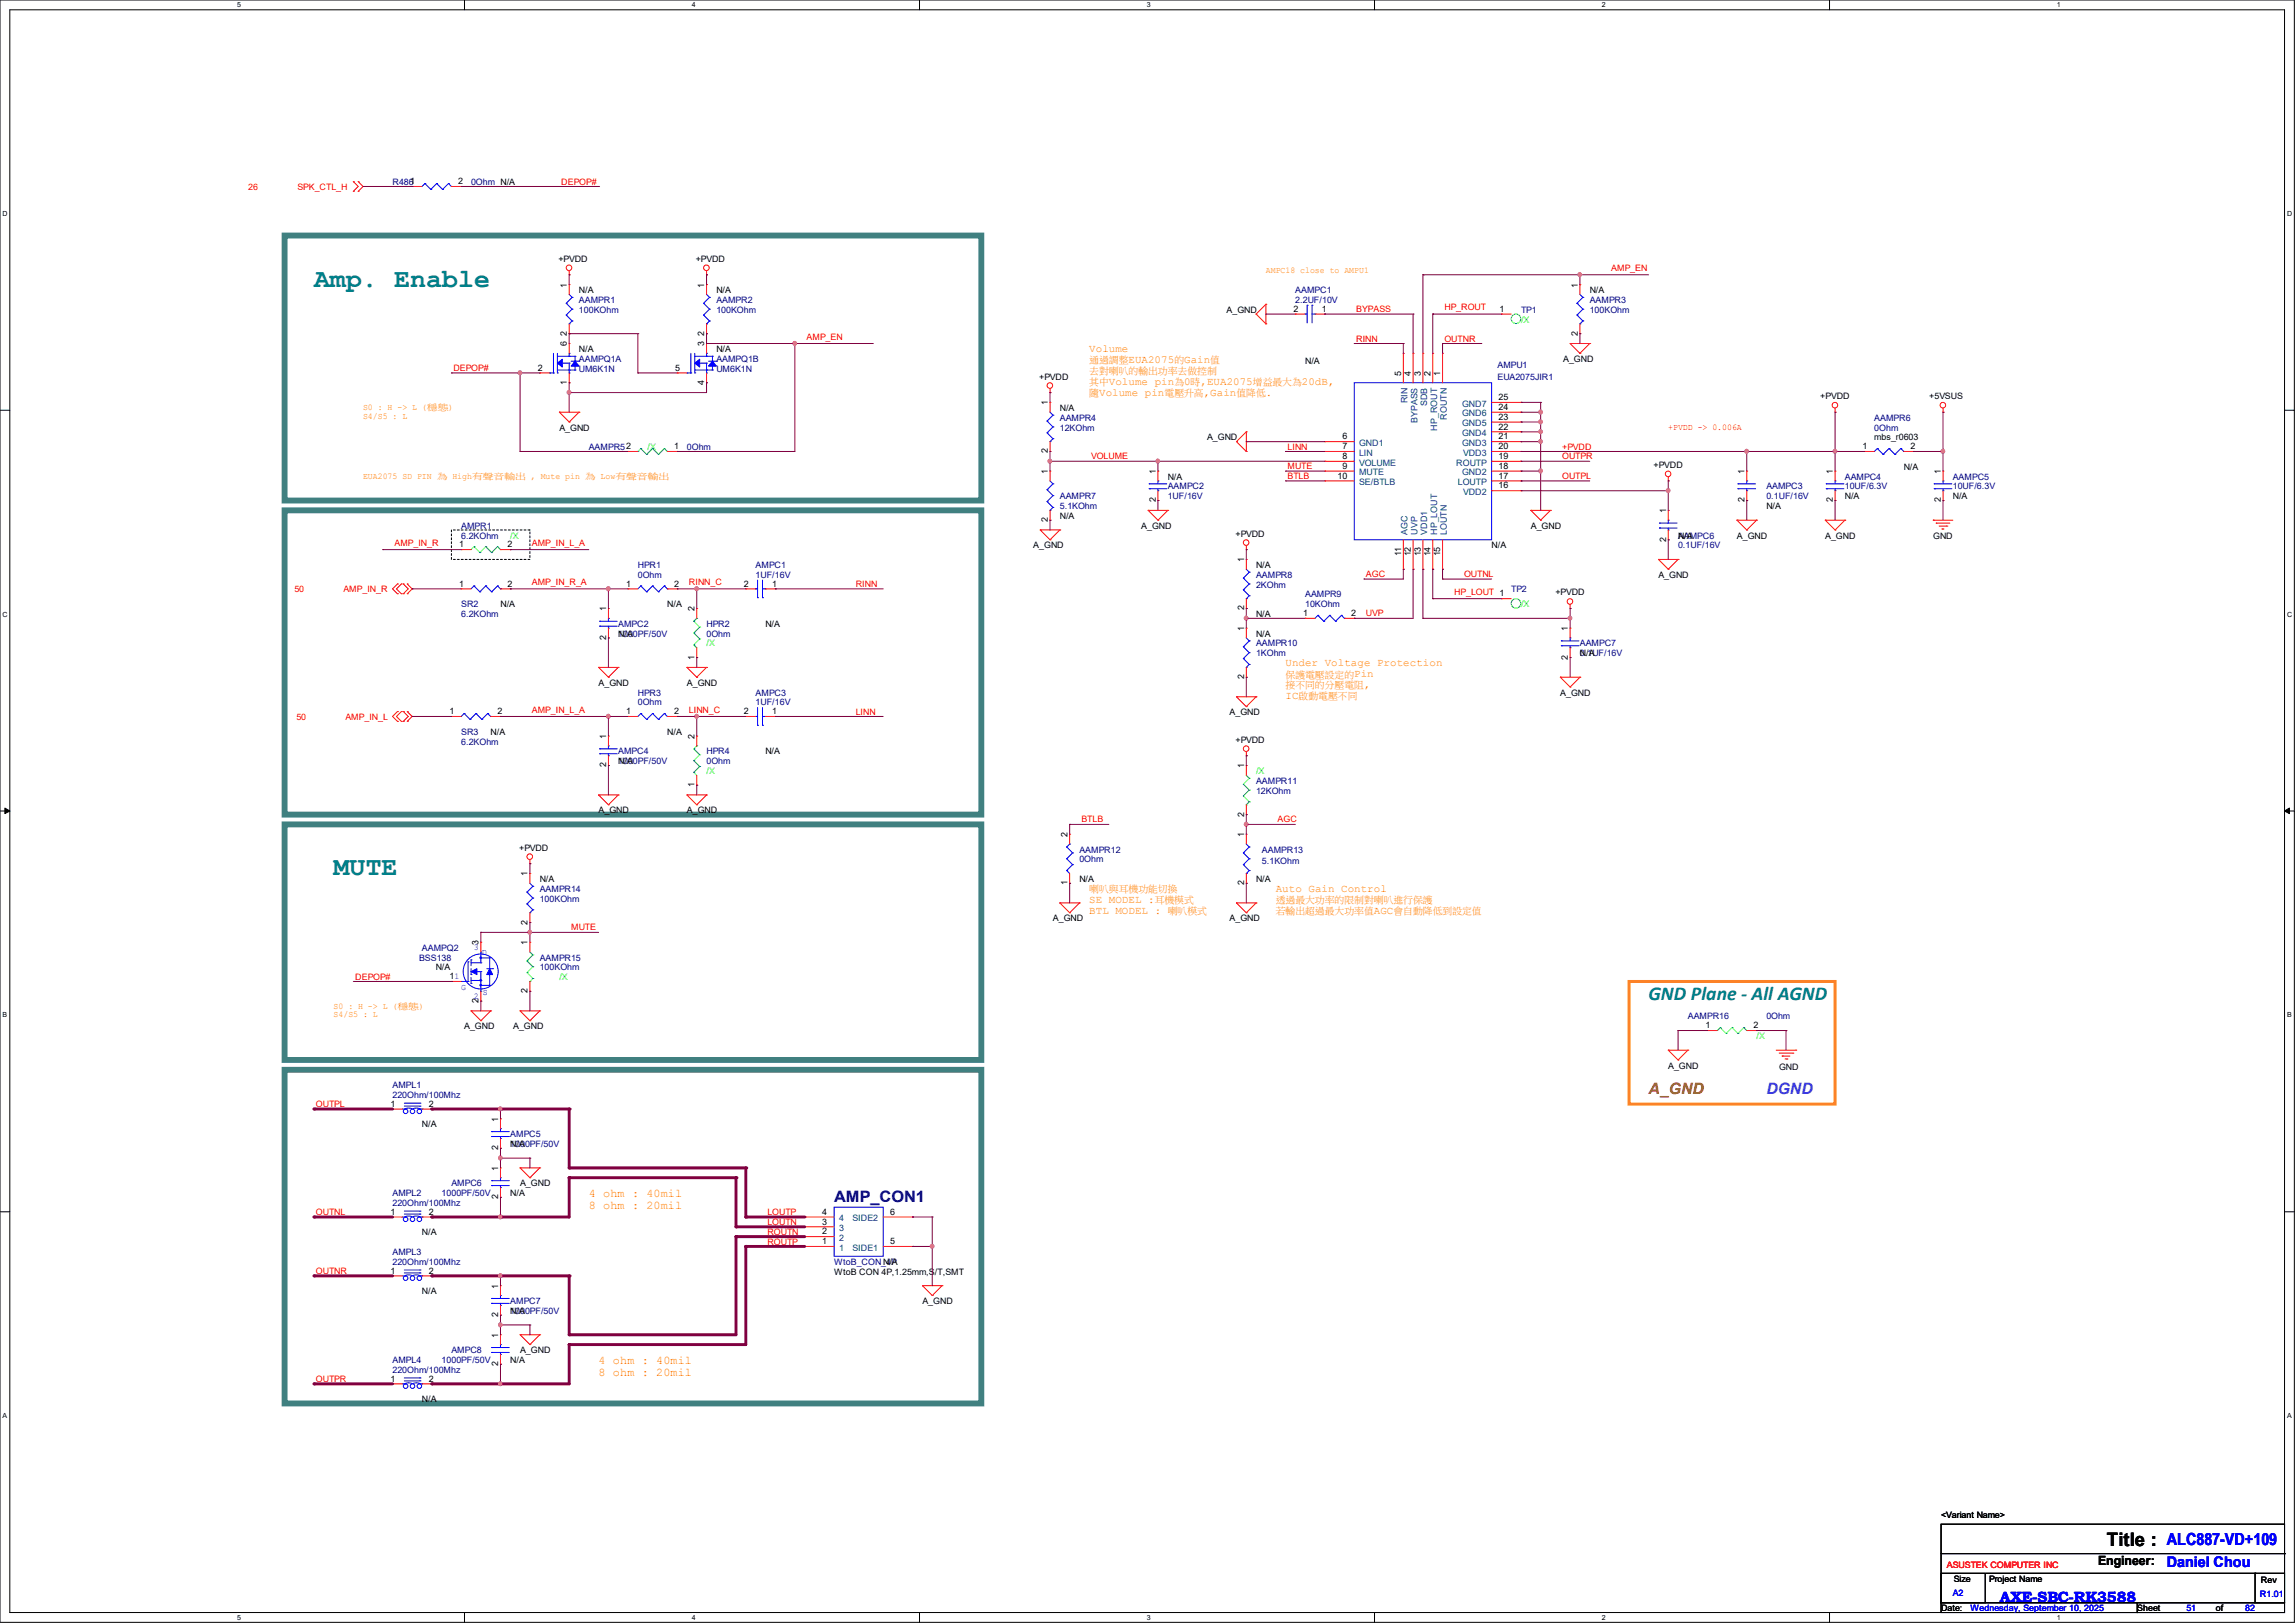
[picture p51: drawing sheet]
<svg xmlns="http://www.w3.org/2000/svg" width="297mm" height="210mm" viewBox="0 0 297 210" stroke-linecap="round" stroke-linejoin="round" font-family="sans-serif">
<defs><g id="words">
<g font-size="3.4" fill="#008080">
<text x="40.6" y="37.1">Amp. Enable</text>
<text x="43.2" y="113.3">MUTE</text>
</g>
<text font-size="2.5" fill="#008080" x="213.4" y="129.4">GND Plane - All AGND</text>
<text font-size="2.4" x="272.7" y="200.1">Title : ALC887-VD+109</text>
<text font-size="2" fill="#804000" x="213.4" y="141.6">A_GND</text>
<text font-size="2" fill="#0080ff" x="228.6" y="141.6">DGND</text>
<text font-size="2" fill="#000080" x="108" y="155.6">AMP_CON1</text>
<g font-size="1.9" fill="#00f">
<text x="280.4" y="202.8">Daniel Chou</text>
<text x="258.8" y="207.3">AXE-SBC-RK3588</text>
</g>
<text font-size="1.7" x="271.5" y="202.6">Engineer:</text>
<g font-size="1.5" fill="#ff8000">
<text x="76.2" y="154.9">4 ohm : 40mil</text>
<text x="76.2" y="156.4">8 ohm : 20mil</text>
<text x="77.5" y="176.5">4 ohm : 40mil</text>
<text x="77.5" y="178">8 ohm : 20mil</text>
</g>
<g font-size="1.4" fill="#ff8000">
<text x="141" y="45.6">Volume</text>
<text x="153.2" y="49.8">0</text>
<text x="166.4" y="86.2">Under Voltage Protection</text>
<text x="166.4" y="90.4">IC啟動電壓不同</text>
<text x="141" y="116.8">SE MODEL :耳機模式</text>
<text x="141" y="118.2">BTL MODEL : 喇叭模式</text>
<text x="165.1" y="115.4">Auto Gain Control</text>
</g>
<g font-size="1.3" fill="#ff8000">
<text x="141" y="47">通過調整EUA2075的Gain值</text>
<text x="141" y="48.4">去對喇叭的輸出功率去做控制</text>
<text x="141" y="49.8">其中Volume pin為 時,EUA2075增益最大為20dB,</text>
<text x="141" y="51.2">隨Volume pin電壓升高,Gain值降低.</text>
<text x="166.4" y="87.7">保護電壓設定的Pin</text>
<text x="166.4" y="89.1">接不同的分壓電阻,</text>
<text x="141" y="115.5">喇叭與耳機功能切換</text>
<text x="165.1" y="116.9">透過最大功率的限制對喇叭進行保護</text>
<text x="165.1" y="118.3">若輸出超過最大功率值AGC會自動降低到設定值</text>
</g>
<g font-size="1.1" fill="#000080">
<text x="50.8" y="24">R4861</text>
<text x="61" y="24">0Ohm N/A</text>
<text x="74.9" y="39.2">AAMPR1</text>
<text x="74.9" y="40.5">100KOhm</text>
<text x="92.7" y="39.2">AAMPR2</text>
<text x="92.7" y="40.5">100KOhm</text>
<text x="167.6" y="37.9">AAMPC1</text>
<text x="167.6" y="39.2">2.2UF/10V</text>
<text x="196.8" y="40.5">TP1</text>
<text x="205.7" y="39.2">AAMPR3</text>
<text x="205.7" y="40.5">100KOhm</text>
<text x="74.9" y="46.8">AAMPQ1A</text>
<text x="92.7" y="46.8">AAMPQ1B</text>
<text x="193.8" y="47.6">AMPU1</text>
<text x="74.9" y="48.1">UM6K1N</text>
<text x="92.7" y="48.1">UM6K1N</text>
<text x="193.8" y="49.1">EUA2075JIR1</text>
<text x="76.2" y="58.3">AAMPR52</text>
<text x="88.9" y="58.3">0Ohm</text>
<text x="137.2" y="54.4">AAMPR4</text>
<text x="137.2" y="55.7">12KOhm</text>
<text x="242.6" y="54.4">AAMPR6</text>
<text x="242.6" y="55.7">0Ohm</text>
<text x="137.2" y="64.6">AAMPR7</text>
<text x="137.2" y="65.9">5.1KOhm</text>
<text x="151.1" y="63.3">AAMPC2</text>
<text x="151.1" y="64.6">1UF/16V</text>
<text x="228.6" y="63.3">AAMPC3</text>
<text x="228.6" y="64.6">0.1UF/16V</text>
<text x="238.8" y="62.1">AAMPC4</text>
<text x="238.8" y="63.3">10UF/6.3V</text>
<text x="252.7" y="62.1">AAMPC5</text>
<text x="252.7" y="63.3">10UF/6.3V</text>
<text x="59.7" y="68.4">AMPR1</text>
<text x="59.7" y="69.7">6.2KOhm</text>
<text x="217.2" y="69.7">AAMPC6</text>
<text x="217.2" y="71">0.1UF/16V</text>
<text x="82.5" y="73.5">HPR1</text>
<text x="82.5" y="74.8">0Ohm</text>
<text x="97.8" y="73.5">AMPC1</text>
<text x="97.8" y="74.8">1UF/16V</text>
<text x="162.6" y="74.8">AAMPR8</text>
<text x="162.6" y="76">2KOhm</text>
<text x="168.9" y="77.3">AAMPR9</text>
<text x="195.6" y="76.7">TP2</text>
<text x="59.7" y="78.6">SR2</text>
<text x="59.7" y="79.8">6.2KOhm</text>
<text x="80" y="81.1">AMPC2</text>
<text x="80" y="82.4">1000PF/50V</text>
<text x="91.4" y="81.1">HPR2</text>
<text x="91.4" y="82.4">0Ohm</text>
<text x="162.6" y="83.7">AAMPR10</text>
<text x="168.9" y="78.6">10KOhm</text>
<text x="204.5" y="83.7">AAMPC7</text>
<text x="162.6" y="84.9">1KOhm</text>
<text x="204.5" y="84.9">0.1UF/16V</text>
<text x="59.7" y="95.1">SR3</text>
<text x="82.5" y="90">HPR3</text>
<text x="82.5" y="91.3">0Ohm</text>
<text x="97.8" y="90">AMPC3</text>
<text x="97.8" y="91.3">1UF/16V</text>
<text x="59.7" y="96.4">6.2KOhm</text>
<text x="80" y="97.6">AMPC4</text>
<text x="80" y="98.9">1000PF/50V</text>
<text x="91.4" y="97.6">HPR4</text>
<text x="91.4" y="98.9">0Ohm</text>
<text x="162.6" y="101.4">AAMPR11</text>
<text x="162.6" y="102.7">12KOhm</text>
<text x="139.7" y="110.3">AAMPR12</text>
<text x="139.7" y="111.6">0Ohm</text>
<text x="163.3" y="110.3">AAMPR13</text>
<text x="163.3" y="111.8">5.1KOhm</text>
<text x="69.8" y="115.4">AAMPR14</text>
<text x="69.8" y="116.7">100KOhm</text>
<text x="54.2" y="124.3">BSS138</text>
<text x="54.6" y="123">AAMPQ2</text>
<text x="69.8" y="124.3">AAMPR15</text>
<text x="69.8" y="125.6">100KOhm</text>
<text x="218.4" y="131.9">AAMPR16</text>
<text x="228.6" y="131.9">0Ohm</text>
<text x="50.8" y="140.8">AMPL1</text>
<text x="50.8" y="142.1">220Ohm/100Mhz</text>
<text x="66" y="147.2">AMPC5</text>
<text x="66" y="148.4">1000PF/50V</text>
<text x="50.8" y="154.8">AMPL2</text>
<text x="57.1" y="154.8">1000PF/50V</text>
<text x="58.4" y="153.5">AMPC6</text>
<text x="50.8" y="156">220Ohm/100Mhz</text>
<text x="50.8" y="162.4">AMPL3</text>
<text x="50.8" y="163.7">220Ohm/100Mhz</text>
<text x="107.9" y="163.7">WtoB_CON_4P</text>
<text x="66" y="168.7">AMPC7</text>
<text x="66" y="170">1000PF/50V</text>
<text x="50.8" y="176.4">AMPL4</text>
<text x="50.8" y="177.6">220Ohm/100Mhz</text>
<text x="57.1" y="176.4">1000PF/50V</text>
<text x="58.4" y="175.1">AMPC8</text>
</g>
<g font-size="1.1">
<text x="59.3" y="23.8">2</text>
<text x="72.3" y="33.9">+PVDD</text>
<text x="90" y="33.9">+PVDD</text>
<text x="73.4" y="37.2" transform="rotate(-90 73.4 37.2)">1</text>
<text x="74.9" y="37.9">N/A</text>
<text x="91.1" y="37.2" transform="rotate(-90 91.1 37.2)">1</text>
<text x="92.7" y="37.9">N/A</text>
<text x="158.7" y="40.5">A_GND</text>
<text x="167.4" y="40.3">2</text>
<text x="171.1" y="40.3">1</text>
<text x="194.1" y="40.3">1</text>
<text x="204.2" y="37.2" transform="rotate(-90 204.2 37.2)">1</text>
<text x="205.7" y="37.9">N/A</text>
<text x="69.6" y="48">2</text>
<text x="73.4" y="44.8" transform="rotate(-90 73.4 44.8)">6</text>
<text x="73.4" y="43.4" transform="rotate(-90 73.4 43.4)">2</text>
<text x="74.9" y="45.6">N/A</text>
<text x="87.4" y="48">5</text>
<text x="91.1" y="44.8" transform="rotate(-90 91.1 44.8)">3</text>
<text x="91.1" y="43.4" transform="rotate(-90 91.1 43.4)">2</text>
<text x="92.7" y="45.6">N/A</text>
<text x="168.9" y="47.1">N/A</text>
<text x="202.3" y="46.8">A_GND</text>
<text x="204.2" y="43.4" transform="rotate(-90 204.2 43.4)">2</text>
<text x="73.4" y="49.8" transform="rotate(-90 73.4 49.8)">1</text>
<text x="91.1" y="49.8" transform="rotate(-90 91.1 49.8)">4</text>
<text x="134.5" y="49.1">+PVDD</text>
<text x="135.6" y="52.4" transform="rotate(-90 135.6 52.4)">1</text>
<text x="137.2" y="53.2">N/A</text>
<text x="181.3" y="48.6" transform="rotate(-90 181.3 48.6)">5</text>
<text x="182.6" y="48.6" transform="rotate(-90 182.6 48.6)">4</text>
<text x="183.9" y="48.6" transform="rotate(-90 183.9 48.6)">3</text>
<text x="185.1" y="48.6" transform="rotate(-90 185.1 48.6)">2</text>
<text x="186.4" y="48.6" transform="rotate(-90 186.4 48.6)">1</text>
<text x="193.9" y="53">24</text>
<text x="193.9" y="51.8">25</text>
<text x="235.6" y="51.6">+PVDD</text>
<text x="249.7" y="51.6">+5VSUS</text>
<text x="72.4" y="55.7">A_GND</text>
<text x="87.2" y="58.1">1</text>
<text x="135.6" y="58.7" transform="rotate(-90 135.6 58.7)">2</text>
<text x="156.2" y="57">A_GND</text>
<text x="173.7" y="56.9">6</text>
<text x="173.7" y="58.1">7</text>
<text x="173.7" y="59.4">8</text>
<text x="193.9" y="58.1">20</text>
<text x="193.9" y="59.4">19</text>
<text x="193.9" y="56.9">21</text>
<text x="193.9" y="55.6">22</text>
<text x="193.9" y="54.3">23</text>
<text x="241" y="58.1">1</text>
<text x="242.6" y="57">mbs_r0603</text>
<text x="247.3" y="58.1">2</text>
<text x="135.6" y="61.3" transform="rotate(-90 135.6 61.3)">1</text>
<text x="149.6" y="65" transform="rotate(-90 149.6 65)">2</text>
<text x="149.6" y="61.3" transform="rotate(-90 149.6 61.3)">1</text>
<text x="151.1" y="62.1">N/A</text>
<text x="173.1" y="61.9">10</text>
<text x="173.7" y="60.7">9</text>
<text x="193.9" y="60.7">18</text>
<text x="193.9" y="61.9">17</text>
<text x="193.9" y="63.2">16</text>
<text x="214" y="60.5">+PVDD</text>
<text x="225.8" y="65" transform="rotate(-90 225.8 65)">2</text>
<text x="225.8" y="61.3" transform="rotate(-90 225.8 61.3)">1</text>
<text x="228.6" y="65.9">N/A</text>
<text x="237.2" y="65" transform="rotate(-90 237.2 65)">2</text>
<text x="237.2" y="61.3" transform="rotate(-90 237.2 61.3)">1</text>
<text x="238.8" y="64.6">N/A</text>
<text x="246.4" y="60.8">N/A</text>
<text x="251.2" y="65" transform="rotate(-90 251.2 65)">2</text>
<text x="251.2" y="61.3" transform="rotate(-90 251.2 61.3)">1</text>
<text x="252.7" y="64.6">N/A</text>
<text x="59.4" y="70.8">1</text>
<text x="65.7" y="70.8">2</text>
<text x="133.7" y="71">A_GND</text>
<text x="135.6" y="67.6" transform="rotate(-90 135.6 67.6)">2</text>
<text x="137.2" y="67.1">N/A</text>
<text x="147.7" y="68.4">A_GND</text>
<text x="159.9" y="69.4">+PVDD</text>
<text x="193" y="71">N/A</text>
<text x="198.1" y="68.4">A_GND</text>
<text x="215.6" y="70.1" transform="rotate(-90 215.6 70.1)">2</text>
<text x="215.6" y="66.4" transform="rotate(-90 215.6 66.4)">1</text>
<text x="217.2" y="69.7">N/A</text>
<text x="224.8" y="69.7">A_GND</text>
<text x="236.2" y="69.7">A_GND</text>
<text x="250.2" y="69.7">GND</text>
<text x="59.4" y="75.9">1</text>
<text x="65.7" y="75.9">2</text>
<text x="81" y="75.9">1</text>
<text x="87.2" y="75.9">2</text>
<text x="96.3" y="75.9">2</text>
<text x="99.9" y="75.9">1</text>
<text x="161" y="72.8" transform="rotate(-90 161 72.8)">1</text>
<text x="162.6" y="73.5">N/A</text>
<text x="181.3" y="72" transform="rotate(-90 181.3 72)">11</text>
<text x="182.6" y="72" transform="rotate(-90 182.6 72)">12</text>
<text x="183.9" y="72" transform="rotate(-90 183.9 72)">13</text>
<text x="185.1" y="72" transform="rotate(-90 185.1 72)">14</text>
<text x="186.4" y="72" transform="rotate(-90 186.4 72)">15</text>
<text x="201.3" y="77">+PVDD</text>
<text x="214.6" y="74.8">A_GND</text>
<text x="64.8" y="78.6">N/A</text>
<text x="78.4" y="82.8" transform="rotate(-90 78.4 82.8)">2</text>
<text x="78.4" y="79.1" transform="rotate(-90 78.4 79.1)">1</text>
<text x="80" y="82.4">N/A</text>
<text x="86.4" y="78.6">N/A</text>
<text x="89.9" y="79.1" transform="rotate(-90 89.9 79.1)">2</text>
<text x="99.1" y="81.1">N/A</text>
<text x="161" y="81.7" transform="rotate(-90 161 81.7)">1</text>
<text x="161" y="79" transform="rotate(-90 161 79)">2</text>
<text x="162.6" y="82.4">N/A</text>
<text x="162.6" y="79.8">N/A</text>
<text x="168.7" y="79.7">1</text>
<text x="174.9" y="79.7">2</text>
<text x="202.9" y="81.7" transform="rotate(-90 202.9 81.7)">1</text>
<text x="77.5" y="88.7">A_GND</text>
<text x="88.9" y="88.7">A_GND</text>
<text x="89.9" y="85.3" transform="rotate(-90 89.9 85.3)">1</text>
<text x="161" y="87.9" transform="rotate(-90 161 87.9)">2</text>
<text x="202.9" y="85.3" transform="rotate(-90 202.9 85.3)">2</text>
<text x="204.5" y="84.9">N/A</text>
<text x="58.2" y="92.4">1</text>
<text x="63.5" y="95.1">N/A</text>
<text x="64.4" y="92.4">2</text>
<text x="78.4" y="95.6" transform="rotate(-90 78.4 95.6)">1</text>
<text x="81" y="92.4">1</text>
<text x="86.4" y="95.1">N/A</text>
<text x="87.2" y="92.4">2</text>
<text x="89.9" y="95.6" transform="rotate(-90 89.9 95.6)">2</text>
<text x="96.3" y="92.4">2</text>
<text x="99.9" y="92.4">1</text>
<text x="159.1" y="92.5">A_GND</text>
<text x="201.9" y="90">A_GND</text>
<text x="78.4" y="99.3" transform="rotate(-90 78.4 99.3)">2</text>
<text x="80" y="98.9">N/A</text>
<text x="89.9" y="101.9" transform="rotate(-90 89.9 101.9)">1</text>
<text x="99.1" y="97.6">N/A</text>
<text x="159.9" y="96.1">+PVDD</text>
<text x="161" y="99.4" transform="rotate(-90 161 99.4)">1</text>
<text x="77.5" y="105.2">A_GND</text>
<text x="88.9" y="105.2">A_GND</text>
<text x="161" y="105.7" transform="rotate(-90 161 105.7)">2</text>
<text x="67.2" y="110.1">+PVDD</text>
<text x="68.3" y="113.4" transform="rotate(-90 68.3 113.4)">1</text>
<text x="138.1" y="108.3" transform="rotate(-90 138.1 108.3)">2</text>
<text x="161" y="108.3" transform="rotate(-90 161 108.3)">1</text>
<text x="68.3" y="119.6" transform="rotate(-90 68.3 119.6)">2</text>
<text x="69.8" y="114.1">N/A</text>
<text x="136.3" y="119.2">A_GND</text>
<text x="138.1" y="114.6" transform="rotate(-90 138.1 114.6)">1</text>
<text x="139.7" y="114.1">N/A</text>
<text x="159.1" y="119.2">A_GND</text>
<text x="161" y="114.6" transform="rotate(-90 161 114.6)">2</text>
<text x="162.6" y="114.1">N/A</text>
<text x="56.4" y="125.6">N/A</text>
<text x="61.9" y="122.3" transform="rotate(-90 61.9 122.3)">3</text>
<text x="68.3" y="122.3" transform="rotate(-90 68.3 122.3)">1</text>
<text x="58.2" y="126.7">11</text>
<text x="61.9" y="129.8" transform="rotate(-90 61.9 129.8)">2</text>
<text x="68.3" y="128.5" transform="rotate(-90 68.3 128.5)">2</text>
<text x="60.1" y="133.2">A_GND</text>
<text x="66.4" y="133.2">A_GND</text>
<text x="220.7" y="133.1">1</text>
<text x="226.9" y="133.1">2</text>
<text x="50.5" y="143.2">1</text>
<text x="55.5" y="143.2">2</text>
<text x="215.9" y="138.3">A_GND</text>
<text x="230.2" y="138.5">GND</text>
<text x="54.6" y="145.9">N/A</text>
<text x="64.5" y="148.8" transform="rotate(-90 64.5 148.8)">2</text>
<text x="64.5" y="145.2" transform="rotate(-90 64.5 145.2)">1</text>
<text x="66" y="148.4">N/A</text>
<text x="64.5" y="155.2" transform="rotate(-90 64.5 155.2)">2</text>
<text x="64.5" y="151.5" transform="rotate(-90 64.5 151.5)">1</text>
<text x="66" y="154.8">N/A</text>
<text x="67.3" y="153.5">A_GND</text>
<text x="50.5" y="157.2">1</text>
<text x="54.6" y="159.9">N/A</text>
<text x="55.5" y="157.2">2</text>
<text x="106.4" y="157.2">4</text>
<text x="106.4" y="158.5">3</text>
<text x="106.4" y="159.7">2</text>
<text x="106.4" y="161">1</text>
<text x="115.2" y="161">5</text>
<text x="115.2" y="157.2">6</text>
<text x="50.5" y="164.8">1</text>
<text x="54.6" y="167.5">N/A</text>
<text x="55.5" y="164.8">2</text>
<text x="64.5" y="166.7" transform="rotate(-90 64.5 166.7)">1</text>
<text x="107.9" y="164.9">WtoB CON 4P,1.25mm,S/T,SMT</text>
<text x="114.3" y="163.7">N/A</text>
<text x="64.5" y="173.1" transform="rotate(-90 64.5 173.1)">1</text>
<text x="64.5" y="170.4" transform="rotate(-90 64.5 170.4)">2</text>
<text x="66" y="170">N/A</text>
<text x="119.4" y="168.7">A_GND</text>
<text x="50.5" y="178.8">1</text>
<text x="55.5" y="178.8">2</text>
<text x="64.5" y="176.8" transform="rotate(-90 64.5 176.8)">2</text>
<text x="66" y="176.4">N/A</text>
<text x="67.3" y="175.1">A_GND</text>
<text x="54.6" y="181.4">N/A</text>
<text x="251.2" y="196.4">&lt;Variant Name&gt;</text>
<text x="251.2" y="208.5">Date:</text>
<text x="252.9" y="204.7">Size</text>
<text x="257.4" y="204.7">Project Name</text>
<text x="276.6" y="208.5">Sheet</text>
<text x="286.8" y="208.5">of</text>
<text x="292.6" y="204.8">Rev</text>
</g>
<g font-size="1.1" fill="#f00">
<text x="72.6" y="23.9">DEPOP#</text>
<text x="32.1" y="24.6">26</text>
<text x="38.5" y="24.6">SPK_CTL_H</text>
<text x="208.5" y="35.1">AMP_EN</text>
<text x="175.5" y="40.4">BYPASS</text>
<text x="186.9" y="40.2">HP_ROUT</text>
<text x="104.4" y="44">AMP_EN</text>
<text x="175.5" y="44.2">RINN</text>
<text x="186.9" y="44.2">OUTNR</text>
<text x="58.7" y="48">DEPOP#</text>
<text x="141.2" y="59.4">VOLUME</text>
<text x="166.6" y="58.2">LINN</text>
<text x="202.2" y="58.2">+PVDD</text>
<text x="202.2" y="59.4">OUTPR</text>
<text x="215.9" y="55.6">+PVDD -&gt; 0.006A</text>
<text x="166.6" y="60.7">MUTE</text>
<text x="166.6" y="62">BTLB</text>
<text x="202.2" y="62">OUTPL</text>
<text x="51.1" y="70.7">AMP_IN_R</text>
<text x="68.8" y="70.7">AMP_IN_L_A</text>
<text x="38.1" y="76.7">50</text>
<text x="44.4" y="76.7">AMP_IN_R</text>
<text x="68.8" y="75.7">AMP_IN_R_A</text>
<text x="89.2" y="75.7">RINN_C</text>
<text x="110.7" y="75.9">RINN</text>
<text x="176.8" y="74.7">AGC</text>
<text x="188.2" y="77">HP_LOUT 1</text>
<text x="189.5" y="74.7">OUTNL</text>
<text x="176.8" y="79.8">UVP</text>
<text x="38.4" y="93.2">50</text>
<text x="44.7" y="93.2">AMP_IN_L</text>
<text x="68.8" y="92.2">AMP_IN_L_A</text>
<text x="89.2" y="92.2">LINN_C</text>
<text x="110.7" y="92.5">LINN</text>
<text x="140" y="106.4">BTLB</text>
<text x="165.3" y="106.4">AGC</text>
<text x="73.9" y="120.4">MUTE</text>
<text x="46" y="126.7">DEPOP#</text>
<text x="40.9" y="143.3">OUTPL</text>
<text x="40.9" y="157.2">OUTNL</text>
<text x="99.3" y="157.2">LOUTP</text>
<text x="99.3" y="159.8">ROUTN</text>
<text x="99.3" y="161">ROUTP</text>
<text x="99.3" y="158.5">LOUTN</text>
<text x="40.9" y="164.9">OUTNR</text>
<text x="40.9" y="178.8">OUTPR</text>
<text x="252" y="202.9">ASUSTEK COMPUTER INC</text>
</g>
<g font-size="1.1" fill="#ff8000">
<text x="163.8" y="35.3">AMPC18 close to AMPU1</text>
<text x="47" y="53">S0 : H -&gt; L (穩態)</text>
<text x="47" y="54.2">S4/S5 : L</text>
<text x="47" y="61.9">EUA2075 SD PIN 為 High有聲音輸出 , Mute pin 為 Low有聲音輸出</text>
<text x="43.2" y="130.5">S0 : H -&gt; L (穩態)</text>
<text x="43.2" y="131.7">S4/S5 : L</text>
</g>
<g font-size="1.1" fill="#0f0">
<text x="196.8" y="41.7">/X</text>
<text x="83.8" y="58.3">/X</text>
<text x="66" y="69.7">/X</text>
<text x="91.4" y="83.7">/X</text>
<text x="196.8" y="78.6">/X</text>
<text x="91.4" y="100.2">/X</text>
<text x="162.6" y="100.2">/X</text>
<text x="72.4" y="126.8">/X</text>
<text x="227.3" y="134.5">/X</text>
</g>
<g font-size="1.1" fill="#004080">
<text x="182.2" y="52.2" transform="rotate(-90 182.2 52.2)">RIN</text>
<text x="184.7" y="52.5" transform="rotate(-90 184.7 52.5)">SDB</text>
<text x="189.2" y="53.9">GND6</text>
<text x="189.2" y="52.6">GND7</text>
<text x="175.9" y="57.7">GND1</text>
<text x="175.9" y="59">LIN</text>
<text x="183.4" y="54.7" transform="rotate(-90 183.4 54.7)">BYPASS</text>
<text x="186" y="55.7" transform="rotate(-90 186 55.7)">HP_ROUT</text>
<text x="187.2" y="54.3" transform="rotate(-90 187.2 54.3)">ROUTN</text>
<text x="189.2" y="57.7">GND3</text>
<text x="189.2" y="56.4">GND4</text>
<text x="189.2" y="55.2">GND5</text>
<text x="189.4" y="59">VDD3</text>
<text x="175.9" y="60.2">VOLUME</text>
<text x="175.9" y="61.5">MUTE</text>
<text x="175.9" y="62.8">SE/BTLB</text>
<text x="188.5" y="60.2">ROUTP</text>
<text x="188.7" y="62.8">LOUTP</text>
<text x="189.2" y="61.5">GND2</text>
<text x="189.4" y="64.1">VDD2</text>
<text x="182.2" y="69.2" transform="rotate(-90 182.2 69.2)">AGC</text>
<text x="183.4" y="69.2" transform="rotate(-90 183.4 69.2)">UVP</text>
<text x="184.7" y="69.2" transform="rotate(-90 184.7 69.2)">VDD1</text>
<text x="186" y="69.2" transform="rotate(-90 186 69.2)">HP_LOUT</text>
<text x="187.2" y="69.2" transform="rotate(-90 187.2 69.2)">LOUTN</text>
<text x="108.6" y="158">4</text>
<text x="108.6" y="159.3">3</text>
<text x="108.6" y="160.6">2</text>
<text x="108.6" y="161.8">1</text>
<text x="110.3" y="161.8">SIDE1</text>
<text x="110.3" y="158">SIDE2</text>
</g>
<g font-size="1.1" fill="#00f">
<text x="61.3" y="122.9">3</text>
<text x="62.4" y="123.5">D</text>
<text x="59.7" y="128.1">G</text>
<text x="61.3" y="129.2">2</text>
<text x="62.5" y="128.7">S</text>
<text x="252.7" y="206.5">A2</text>
<text x="255" y="208.5">Wednesday, September 10, 2025</text>
<text x="282.9" y="208.5">51</text>
<text x="290.6" y="208.5">82</text>
<text x="292.5" y="206.6">R1.01</text>
</g>
<g font-size=".9">
<text x="30.7" y=".9">5</text>
<text x="89.5" y=".9">4</text>
<text x="148.4" y=".9">3</text>
<text x="207.3" y=".9">2</text>
<text x="266.2" y=".9">1</text>
<text x=".3" y="28">D</text>
<text x="296" y="28">D</text>
<text x=".3" y="79.8">C</text>
<text x="296" y="79.8">C</text>
<text x=".3" y="131.7">B</text>
<text x="296" y="131.7">B</text>
<text x=".3" y="183.5">A</text>
<text x="296" y="183.5">A</text>
<text x="30.7" y="209.6">5</text>
<text x="89.5" y="209.6">4</text>
<text x="148.4" y="209.6">3</text>
<text x="207.3" y="209.6">2</text>
<text x="266.2" y="209.6">1</text>
</g>
</g></defs>
<path d="M0 0h296.9v209.9h-296.9zM1.3 1.3h294.4v207.4h-294.4z" fill="none" stroke="#000" stroke-width=".13"/>
<g fill="#fff">
<path d="M30.7 .1h.5v1h-.5z"/>
<path d="M30.7 208.8h.5v1h-.5z"/>
</g>
<path d="M60.1 0v1.3M60.1 208.7v1.2" fill="none" stroke="#000" stroke-width=".13"/>
<g fill="#fff">
<path d="M89.5 .1h.5v1h-.5z"/>
<path d="M89.5 208.8h.5v1h-.5z"/>
</g>
<path d="M119 0v1.3M119 208.7v1.2" fill="none" stroke="#000" stroke-width=".13"/>
<g fill="#fff">
<path d="M148.4 .1h.5v1h-.5z"/>
<path d="M148.4 208.8h.5v1h-.5z"/>
</g>
<path d="M177.9 0v1.3M177.9 208.7v1.2" fill="none" stroke="#000" stroke-width=".13"/>
<g fill="#fff">
<path d="M207.3 .1h.5v1h-.5z"/>
<path d="M207.3 208.8h.5v1h-.5z"/>
</g>
<path d="M236.8 0v1.3M236.8 208.7v1.2" fill="none" stroke="#000" stroke-width=".13"/>
<g fill="#fff">
<path d="M266.2 .1h.5v1h-.5z"/>
<path d="M266.2 208.8h.5v1h-.5z"/>
<path d="M.3 27.2h.7v1h-.7z"/>
<path d="M296 27.2h.6v1h-.6z"/>
<path d="M.3 79h.7v1h-.7z"/>
<path d="M296 79h.6v1h-.6z"/>
</g>
<path d="M0 53.1h1.3M295.7 53.1h1.2" fill="none" stroke="#000" stroke-width=".13"/>
<g fill="#fff">
<path d="M.3 130.9h.6v1h-.6z"/>
<path d="M296 130.9h.6v1h-.6z"/>
</g>
<path d="M0 104.9h1.3M295.7 104.9h1.2" fill="none" stroke="#000" stroke-width=".13"/>
<path d="M.6 104.6l.7 .3-.7 .4zM295.7 104.9l.6-.3v.7z" fill="#000" stroke="#000" stroke-width=".13"/>
<g fill="#fff">
<path d="M.3 182.7h.6v1h-.6z"/>
<path d="M296 182.7h.5v1h-.5z"/>
</g>
<path d="M0 156.8h1.3M295.7 156.8h1.2M251.2 197.2h44.5v10.2h-44.5zM251.2 203.6h5.7v3.8h-5.7zM251.2 207.4h25.4v1.3h-25.4zM251.2 201h44.5M257 203.6h34.8M276.6 207.4h19.1v1.3h-19.1zM291.8 203.6h3.9v3.8h-3.9zM291.8 203.6h.1M295.7 201h.1" fill="none" stroke="#000" stroke-width=".13"/>
<path d="M210.8 127h26.7v15.9h-26.7z" fill="none" stroke="#ff8000" stroke-width=".38"/>
<path d="M36.8 30.5h90.2v34.3h-90.2zM36.8 66h90.2v39.4h-90.2zM36.8 106.7h90.2v30.5h-90.2zM36.8 138.4h90.2v43.2h-90.2z" fill="none" stroke="#408080" stroke-width=".76"/>
<path d="M58.4 68.6h10.2v3.8h-10.2z" fill="none" stroke="#000" stroke-width=".13" stroke-dasharray=".3"/>
<g fill="none" stroke="#f00" stroke-width=".13">
<path d="M45.7 24.8h.1M45.7 23.5h.1M45.7 23.5l.7 .6-.7 .7M46.4 23.5h.1M46.4 24.8h.1M46.4 23.5l.6 .6-.6 .7M53.3 24.1h.1M53.3 24.1h1.3M58.4 24.1h1.3M59.7 24.1h.1M73.7 35.6h.1M73.7 36.8h.1"/>
<path d="M73.7 35.1v.5M73.7 36.8v1.3M91.4 35.6h.1M91.4 36.8h.1M91.4 35.1v.5M91.4 36.8v1.3M163.8 39.4h.1M163.8 39.4v2.5M163.8 39.4l-1.2 1.2M204.5 36.8h.1M204.5 36.8v1.3M69.8 48.3h.1"/>
<path d="M69.8 48.3h1.3M72.4 53.3h.1M72.4 53.3h2.5M72.4 53.3l1.3 1.3M73.7 54.6h.1M73.7 44.4h.1M73.7 49.5h.1M73.7 43.2h.1M73.7 41.9v1.3M73.7 44.4v1.3M73.7 48.3v1.2M74.9 53.3h.1"/>
<path d="M74.9 53.3l-1.2 1.3M81.3 58.4h.1M81.3 58.4h1.2M86.4 58.4h1.2M87.6 48.3h.1M87.6 58.4h.1M87.6 48.3h1.3M91.4 44.4h.1M91.4 49.5h.1M91.4 43.2h.1M91.4 41.9v1.3M91.4 44.4v1.3"/>
<path d="M91.4 48.3v1.2M135.9 50.8h.1M135.9 52.1h.1M135.9 58.4h.1M135.9 50.3v.5M135.9 52.1v1.2M135.9 57.1v1.3M160 57.1h.1M160 57.1l1.3 1.3M161.3 58.4h.1M161.3 55.9h.1M161.3 55.9v2.5"/>
<path d="M161.3 55.9l-1.3 1.2M162.6 40.6h.1M162.6 40.6l1.2 1.3M163.8 41.9h.1M167.6 40.6h.1M167.6 40.6h1.3M170.2 40.6h1.2M171.4 57.1h.1M171.4 58.4h.1M171.4 59.7h.1M171.4 40.6h.1M171.4 57.1h3.9"/>
<path d="M171.4 58.4h3.9M171.4 59.7h3.9M181.6 45.7h.1M181.6 45.7v3.8M182.9 45.7h.1M182.9 45.7v3.8M184.1 45.7h.1M184.1 45.7v3.8M185.4 45.7h.1M185.4 45.7v3.8M186.7 45.7h.1M186.7 45.7v3.8"/>
<path d="M193 53.3h3.8M193 57.1h3.8M193 58.4h3.8M193 59.7h3.8M193 55.9h3.8M193 54.6h3.8M193 52.1h3.8M194.3 40.6h.1M194.3 40.6h1.3M196.8 58.4h.1M196.8 59.7h.1M196.8 57.1h.1"/>
<path d="M196.8 55.9h.1M196.8 54.6h.1M196.8 53.3h.1M196.8 52.1h.1M203.2 44.4h.1M203.2 44.4h2.5M203.2 44.4l1.3 1.3M204.5 45.7h.1M204.5 43.2h.1M204.5 41.9v1.3M205.7 44.4h.1M205.7 44.4l-1.2 1.3"/>
<path d="M237.5 53.3h.1M237.5 52.8v.5M241.3 58.4h.1M241.3 58.4h1.3M246.4 58.4h1.2M247.6 58.4h.1M251.5 53.3h.1M251.5 52.8v.5M51.4 76.8h.1M51.4 75.6h.1M51.4 75.6l-.6 .6 .6 .6M51.9 75.6h.1"/>
<path d="M51.9 76.8h.1M51.9 75.6l-.6 .6 .6 .6M52.2 75.6h.1M52.2 76.8h.1M52.2 75.6l.6 .6-.6 .6M52.7 76.8h.1M52.7 75.6h.1M52.7 75.6l.6 .6-.6 .6M59.7 76.2h.1M59.7 71.1h.1M59.7 76.2h1.3M59.7 71.1h1.3"/>
<path d="M64.8 76.2h1.2M64.8 71.1h1.2M66 76.2h.1M66 71.1h.1M78.7 78.7h.1M78.7 78.7v1.3M81.3 76.2h.1M81.3 76.2h1.2M86.4 76.2h1.2M87.6 76.2h.1M90.2 78.7h.1M90.2 78.7v1.3"/>
<path d="M96.5 76.2h.1M96.5 76.2h1.3M99.1 76.2h1.2M100.3 76.2h.1M134.6 68.6h.1M134.6 68.6h2.6M134.6 68.6l1.3 1.2M135.9 69.8h.1M135.9 61h.1M135.9 67.3h.1M135.9 61v1.2M135.9 66v1.3"/>
<path d="M137.2 68.6h.1M137.2 68.6l-1.3 1.2M148.6 66h.1M148.6 66h2.5M148.6 66l1.3 1.3M149.9 67.3h.1M149.9 61h.1M149.9 64.8h.1M149.9 61v1.2M149.9 63.5v1.3M151.1 66h.1M151.1 66l-1.2 1.3"/>
<path d="M161.3 71.1h.1M161.3 72.4h.1M161.3 78.7h.1M161.3 70.6v.5M161.3 72.4v1.3M161.3 77.5v1.2M171.4 61h.1M171.4 62.2h.1M171.4 61h3.9M171.4 62.2h3.9M181.6 73.7h.1M181.6 69.8v3.9"/>
<path d="M182.9 73.7h.1M182.9 69.8v3.9M184.1 73.7h.1M184.1 69.8v3.9M185.4 73.7h.1M185.4 69.8v3.9M186.7 73.7h.1M186.7 69.8v3.9M193 61h3.8M193 62.2h3.8M193 63.5h3.8M194.3 77.5h.1"/>
<path d="M194.3 77.5h1.3M196.8 61h.1M196.8 62.2h.1M196.8 63.5h.1M198.1 66h.1M198.1 66h2.6M198.1 66l1.3 1.3M199.4 67.3h.1M200.7 66h.1M200.7 66l-1.3 1.3M203.2 78.7h.1M203.2 78.2v.5"/>
<path d="M214.6 72.4h.1M214.6 72.4h2.6M214.6 72.4l1.3 1.3M215.9 73.7h.1M215.9 62.2h.1M215.9 66h.1M215.9 69.8h.1M215.9 61.7v.5M215.9 66v1.3M215.9 68.6v1.2M217.2 72.4h.1M217.2 72.4l-1.3 1.3"/>
<path d="M224.8 67.3h.1M224.8 67.3h2.5M224.8 67.3l1.3 1.3M226.1 68.6h.1M226.1 61h.1M226.1 64.8h.1M226.1 61v1.2M226.1 63.5v1.3M227.3 67.3h.1M227.3 67.3l-1.2 1.3M236.2 67.3h.1M236.2 67.3h2.6"/>
<path d="M236.2 67.3l1.3 1.3M237.5 68.6h.1M237.5 61h.1M237.5 64.8h.1M237.5 61v1.2M237.5 63.5v1.3M238.8 67.3h.1M238.8 67.3l-1.3 1.3M250.2 67.3h.1M250.2 67.3h2.5M250.6 67.7h.1M250.6 67.7h1.7"/>
<path d="M251 68.1h1M251.3 68.5h.1M251.3 68.5h.3M251.5 61h.1M251.5 64.8h.1M251.5 61v1.2M251.5 63.5v1.3M252 68.1h.1M51.4 92.1h.1M51.4 93.3h.1M51.4 92.1l-.6 .6 .6 .6M51.9 93.3h.1"/>
<path d="M51.9 92.1h.1M51.9 92.1l-.6 .6 .6 .6M52.2 93.3h.1M52.2 92.1h.1M52.2 92.1l.6 .6-.6 .6M52.7 92.1h.1M52.7 93.3h.1M52.7 92.1l.6 .6-.6 .6M58.4 92.7h.1M58.4 92.7h1.3M63.5 92.7h1.3M64.8 92.7h.1"/>
<path d="M77.5 86.4h.1M77.5 86.4h2.5M77.5 86.4l1.2 1.2M78.7 87.6h.1M78.7 82.5h.1M78.7 95.2h.1M78.7 99.1h.1M78.7 81.3v1.2M78.7 95.2v1.3M78.7 97.8v1.3M80 86.4h.1M80 86.4l-1.3 1.2"/>
<path d="M81.3 92.7h.1M81.3 92.7h1.2M86.4 92.7h1.2M87.6 92.7h.1M88.9 86.4h.1M88.9 86.4h2.5M88.9 86.4l1.3 1.2M90.2 87.6h.1M90.2 85.1h.1M90.2 95.2h.1M90.2 83.8v1.3M90.2 95.2v1.3"/>
<path d="M91.4 86.4h.1M91.4 86.4l-1.2 1.2M96.5 92.7h.1M96.5 92.7h1.3M99.1 92.7h1.2M100.3 92.7h.1M160 90.2h.1M160 90.2h2.6M160 90.2l1.3 1.2M161.3 97.8h.1M161.3 91.4h.1M161.3 99.1h.1"/>
<path d="M161.3 81.3h.1M161.3 87.6h.1M161.3 81.3v1.2M161.3 86.4v1.2M161.3 97.3v.5M161.3 99.1v1.2M162.6 90.2h.1M162.6 90.2l-1.3 1.2M168.9 80h.1M168.9 80h1.3M174 80h1.3M175.3 80h.1"/>
<path d="M201.9 87.6h.1M201.9 87.6h2.6M201.9 87.6l1.3 1.3M203.2 88.9h.1M203.2 81.3h.1M203.2 85.1h.1M203.2 81.3v1.2M203.2 83.8v1.3M204.5 87.6h.1M204.5 87.6l-1.3 1.3M68.6 111.8h.1M68.6 113h.1"/>
<path d="M68.6 119.4h.1M68.6 111.3v.5M68.6 113v1.3M68.6 118.1v1.3M77.5 102.9h.1M77.5 102.9h2.5M77.5 102.9l1.2 1.2M78.7 104.1h.1M80 102.9h.1M80 102.9l-1.3 1.2M88.9 102.9h.1M88.9 102.9h2.5"/>
<path d="M88.9 102.9l1.3 1.2M90.2 104.1h.1M90.2 101.6h.1M90.2 100.3v1.3M91.4 102.9h.1M91.4 102.9l-1.2 1.2M137.2 116.8h.1M137.2 116.8h2.5M137.2 116.8l1.2 1.3M138.4 118.1h.1M138.4 114.3h.1M138.4 107.9h.1"/>
<path d="M138.4 107.9v1.3M138.4 113v1.3M139.7 116.8h.1M139.7 116.8l-1.3 1.3M160 116.8h.1M160 116.8h2.6M160 116.8l1.3 1.3M161.3 118.1h.1M161.3 105.4h.1M161.3 107.9h.1M161.3 114.3h.1M161.3 104.1v1.3"/>
<path d="M161.3 107.9v1.3M161.3 113v1.3M162.6 116.8h.1M162.6 116.8l-1.3 1.3M58.4 127h.1M58.4 127h1.3M61 130.8h.1M61 130.8h2.5M61 130.8l1.2 1.3M62.2 132.1h.1M62.2 121.9h.1M62.2 129.5h.1"/>
<path d="M62.2 121.9v1.3M62.2 128.3v1.2M63.5 130.8h.1M63.5 130.8l-1.3 1.3M67.3 130.8h.1M67.3 130.8h2.5M67.3 130.8l1.3 1.3M68.6 132.1h.1M68.6 121.9h.1M68.6 128.3h.1M68.6 121.9v1.3M68.6 127v1.3"/>
<path d="M69.8 130.8h.1M69.8 130.8l-1.2 1.3M215.9 135.9h.1M215.9 135.9h2.5M215.9 135.9l1.3 1.3M217.2 137.2h.1M218.4 135.9h.1M218.4 135.9l-1.2 1.3M221 133.3h.1M221 133.3h1.2M226.1 133.3h1.2M227.3 133.3h.1"/>
<path d="M229.9 135.9h2.5M230.3 136.3h1.7M230.6 136.7h.1M230.6 136.7h1M231 137h.3M231.3 137h.1M232 136.3h.1M232.4 135.9h.1M50.8 143.5h.1M50.8 157.5h.1M50.8 157.5h1.3M50.8 143.5h1.3"/>
<path d="M54.6 157.5h1.3M54.6 143.5h1.3M55.9 143.5h.1M55.9 157.5h.1M64.8 144.8h.1M64.8 148.6h.1M64.8 151.1h.1M64.8 154.9h.1M64.8 144.8v1.2M64.8 147.3v1.3M64.8 151.1v1.3M64.8 153.7v1.2"/>
<path d="M67.3 151.1h.1M67.3 151.1h2.5M67.3 151.1l1.3 1.3M68.6 152.4h.1M69.8 151.1h.1M69.8 151.1l-1.2 1.3M104.1 157.5h.1M104.1 158.7h.1M104.1 157.5h3.8M104.1 158.7h3.8M114.3 157.5h3.8M118.1 157.5h.1"/>
<path d="M50.8 165.1h.1M50.8 179.1h.1M50.8 165.1h1.3M50.8 179.1h1.3M54.6 165.1h1.3M54.6 179.1h1.3M55.9 165.1h.1M55.9 179.1h.1M64.8 172.7h.1M64.8 176.5h.1M64.8 166.4h.1M64.8 170.2h.1"/>
<path d="M64.8 166.4v1.2M64.8 168.9v1.3M64.8 172.7v1.3M64.8 175.3v1.2M67.3 172.7h.1M67.3 172.7h2.5M67.3 172.7l1.3 1.3M68.6 174h.1M69.8 172.7h.1M69.8 172.7l-1.2 1.3M104.1 160h.1M104.1 161.3h.1"/>
<path d="M104.1 160h3.8M104.1 161.3h3.8M114.3 161.3h3.8M118.1 161.3h.1M119.4 166.4h.1M119.4 166.4h2.5M119.4 166.4l1.2 1.2M120.6 167.6h.1M121.9 166.4h.1M121.9 166.4l-1.3 1.2"/>
<circle cx="73.6" cy="34.6" r=".36"/>
<circle cx="91.4" cy="34.6" r=".36"/>
<circle cx="135.9" cy="49.9" r=".36"/>
<circle cx="237.5" cy="52.4" r=".36"/>
<circle cx="251.4" cy="52.4" r=".36"/>
<circle cx="161.3" cy="70.2" r=".36"/>
<circle cx="203.2" cy="77.8" r=".36"/>
<circle cx="215.9" cy="61.3" r=".36"/>
<circle cx="161.3" cy="96.9" r=".36"/>
<circle cx="68.6" cy="110.8" r=".36"/>
</g>
<g fill="none" stroke="#00f" stroke-width=".13">
<path d="M55 23.7h.1M55 23.7l.8 .8M55 23.7l-.4 .4M55.8 24.5h.1M56.5 23.7h.1M56.5 23.7l.8 .8M56.5 23.7l-.7 .8M57.3 24.5h.1M58 23.7h.1M58 23.7l.4 .4M58 23.7l-.7 .8M58.4 24.1h.1"/>
<path d="M73.3 39.2h.1M73.3 39.2l.7 .8M73.7 38.1l.3 .4M74 38.5h.1M74 38.5l-.7 .7M91.1 39.2h.1M91.1 39.2l.7 .8M91.4 38.1l.4 .4M91.8 38.5h.1M91.8 38.5l-.7 .7M169.2 39.5h.1M169.2 39.5v2.3"/>
<path d="M169.8 39.5h.1M169.8 39.5v2.3M204.1 39.2h.1M204.1 39.2l.8 .8M204.5 38.1l.4 .4M204.9 38.5h.1M204.9 38.5l-.8 .7M71.1 48.3h.1M71.1 48.3h.5M71.6 48.3h.1M71.6 45.7v2.6M72.1 48.3h.1"/>
<path d="M72.1 45.7v2.6M72.1 46.1h2.3M72.1 47.9h2.3M72.8 47h.9M73.3 40.8h.1M73.3 40.8l.7 .7M73.7 46.1h.1M73.7 47.9h.1M73.7 47h.1M73.7 48.3h.1M73.7 45.7h.1M73.7 41.9h.1"/>
<path d="M73.7 45.7v.4M73.7 47v1.3M73.9 46.7h1M74 41.5h.1M74 40h.1M74 41.5l-.3 .4M74 40l-.7 .8M74.4 47.9h.1M74.4 47.4h.1M74.4 46.1h.1M74.4 46.7h.1M74.4 46.1v.6"/>
<path d="M74.4 47.4v.5M74.9 46.7h.1M88.9 48.3h.1M88.9 48.3h.5M89.4 48.3h.1M89.4 45.7v2.6M89.9 48.3h.1M89.9 46.1h2.3M89.9 47.9h2.3M89.9 45.7v2.6M90.6 47h.8M91.1 40.8h.1"/>
<path d="M91.1 40.8l.7 .7M91.4 46.1h.1M91.4 47.9h.1M91.4 47h.1M91.4 48.3h.1M91.4 45.7h.1M91.4 41.9h.1M91.4 45.7v.4M91.4 47v1.3M91.7 46.7h1M91.8 41.5h.1M91.8 40h.1"/>
<path d="M91.8 41.5l-.4 .4M91.8 40l-.7 .8M92.2 47.9h.1M92.2 47.4h.1M92.2 46.1h.1M92.2 46.7h.1M92.2 46.1v.6M92.2 47.4v.5M92.7 46.7h.1M135.5 56h.1M135.5 54.5h.1M135.5 56l.8 .8"/>
<path d="M135.5 54.5l.8 .7M135.9 57.1h.1M135.9 53.3l.4 .4M136.3 56.8h.1M136.3 53.7h.1M136.3 55.2h.1M136.3 56.8l-.4 .3M136.3 55.2l-.8 .8M136.3 53.7l-.8 .8M168.9 40.6h.1M168.9 40.6h.3M169.8 40.6h.4"/>
<path d="M170.2 40.6h.1M175.3 49.5h17.7v20.3h-17.7zM204.1 40.8h.1M204.1 40.8l.8 .7M204.5 41.9h.1M204.9 41.5h.1M204.9 40h.1M204.9 41.5l-.4 .4M204.9 40l-.8 .8M243 58h.1M243 58l.7 .8M243 58l-.4 .4"/>
<path d="M243.7 58.8h.1M244.5 58h.1M244.5 58l.7 .8M244.5 58l-.8 .8M245.2 58.8h.1M246 58h.1M246 58l.4 .4M246 58l-.8 .8M246.4 58.4h.1M61.3 75.8h.1M61.3 75.8l.8 .8M61.3 75.8l-.3 .4"/>
<path d="M62.1 76.6h.1M62.9 75.8h.1M62.9 75.8l.7 .8M62.9 75.8l-.8 .8M63.6 76.6h.1M64.4 75.8h.1M64.4 75.8l.4 .4M64.4 75.8l-.8 .8M64.8 76.2h.1M82.9 75.8h.1M82.9 75.8l.8 .8M82.9 75.8l-.4 .4"/>
<path d="M83.7 76.6h.1M84.5 75.8h.1M84.5 75.8l.7 .8M84.5 75.8l-.8 .8M85.2 76.6h.1M86 75.8h.1M86 75.8l.4 .4M86 75.8l-.8 .8M86.4 76.2h.1M97.8 76.2h.1M97.8 76.2h.2M98 77.3h.1"/>
<path d="M98 75.1v2.2M98.7 77.3h.1M98.7 75.1v2.2M98.7 76.2h.4M99.1 76.2h.1M135.5 64.9h.1M135.5 63.4h.1M135.5 64.9l.8 .8M135.5 63.4l.8 .7M135.9 66h.1M135.9 62.2l.4 .4M136.3 65.7h.1"/>
<path d="M136.3 62.6h.1M136.3 64.1h.1M136.3 65.7l-.4 .3M136.3 64.1l-.8 .8M136.3 62.6l-.8 .8M148.7 62.6h.1M148.7 63.2h.1M148.7 62.6h2.3M148.7 63.2h2.3M149.9 62.2h.1M149.9 63.5h.1M149.9 62.2v.4"/>
<path d="M149.9 63.2v.3M160.9 76.3h.1M160.9 74.8h.1M160.9 76.3l.8 .8M160.9 74.8l.8 .8M161.3 77.5h.1M161.3 73.7l.4 .3M161.7 77.1h.1M161.7 74h.1M161.7 75.6h.1M161.7 77.1l-.4 .4M161.7 75.6l-.8 .7"/>
<path d="M161.7 74l-.8 .8M170.6 79.6h.1M170.6 79.6l.7 .8M170.6 79.6l-.4 .4M172.1 79.6h.1M172.1 79.6l.7 .8M172.1 79.6l-.8 .8M173.6 79.6h.1M173.6 79.6l.4 .4M173.6 79.6l-.8 .8M214.8 67.7h.1M214.8 68.3h.1"/>
<path d="M214.8 67.7h2.2M214.8 68.3h2.2M215.9 67.3h.1M215.9 68.6h.1M215.9 67.3v.4M215.9 68.3v.3M224.9 62.6h.1M224.9 63.2h.1M224.9 62.6h2.3M224.9 63.2h2.3M226.1 62.2h.1M226.1 63.5h.1"/>
<path d="M226.1 62.2v.4M226.1 63.2v.3M236.3 62.6h.1M236.3 63.2h.1M236.3 62.6h2.3M236.3 63.2h2.3M237.5 62.2h.1M237.5 63.5h.1M237.5 62.2v.4M237.5 63.2v.3M250.3 62.6h.1M250.3 63.2h.1"/>
<path d="M250.3 62.6h2.3M250.3 63.2h2.3M251.5 62.2h.1M251.5 63.5h.1M251.5 62.2v.4M251.5 63.2v.3M60.1 92.3h.1M60.1 92.3l.7 .8M60.1 92.3l-.4 .4M60.8 93.1h.1M61.6 92.3h.1M61.6 92.3l.8 .8"/>
<path d="M61.6 92.3l-.8 .8M62.4 93.1h.1M63.1 92.3h.1M63.1 92.3l.4 .4M63.1 92.3l-.7 .8M63.5 92.7h.1M77.6 80.4h.1M77.6 81h.1M77.6 96.9h.1M77.6 97.5h.1M77.6 80.4h2.3M77.6 81h2.3"/>
<path d="M77.6 96.9h2.3M77.6 97.5h2.3M78.7 80h.1M78.7 81.3h.1M78.7 96.5h.1M78.7 97.8h.1M78.7 80v.4M78.7 81v.3M78.7 96.5v.4M78.7 97.5v.3M82.9 92.3h.1M82.9 92.3l.8 .8"/>
<path d="M82.9 92.3l-.4 .4M83.7 93.1h.1M84.5 92.3h.1M84.5 92.3l.7 .8M84.5 92.3l-.8 .8M85.2 93.1h.1M86 92.3h.1M86 92.3l.4 .4M86 92.3l-.8 .8M86.4 92.7h.1M97.8 92.7h.1M97.8 92.7h.2"/>
<path d="M98 93.9h.1M98 91.6v2.3M98.7 93.9h.1M98.7 91.6v2.3M98.7 92.7h.4M99.1 92.7h.1M160.9 85.2h.1M160.9 83.7h.1M160.9 85.2l.8 .8M160.9 83.7l.8 .8M161.3 86.4h.1M161.3 82.5l.4 .4"/>
<path d="M161.7 86h.1M161.7 82.9h.1M161.7 84.5h.1M161.7 86l-.4 .4M161.7 84.5l-.8 .7M161.7 82.9l-.8 .8M171.3 80.4h.1M172.8 80.4h.1M174 80h.1M202.1 82.9h.1M202.1 83.6h.1M202.1 82.9h2.2"/>
<path d="M202.1 83.6h2.2M203.2 82.5h.1M203.2 83.8h.1M203.2 82.5v.4M203.2 83.6v.2M68.2 117h.1M68.2 115.4h.1M68.2 117l.8 .7M68.2 115.4l.8 .8M68.6 118.1h.1M68.6 114.3l.4 .4M69 117.7h.1"/>
<path d="M69 114.7h.1M69 116.2h.1M69 117.7l-.4 .4M69 116.2l-.8 .8M69 114.7l-.8 .7M138 109.6h.1M138 112.6h.1M138 111.1h.1M138 109.6l.8 .8M138 112.6l.4 .4M138 111.1l.8 .8M138.4 109.2h.1"/>
<path d="M138.4 109.2l-.4 .4M138.8 110.4h.1M138.8 111.9h.1M138.8 110.4l-.8 .7M138.8 111.9l-.8 .7M160.9 111.9h.1M160.9 110.4h.1M160.9 111.9l.8 .7M160.9 110.4l.8 .7M161.3 113h.1M161.3 109.2l.4 .4M161.7 112.6h.1"/>
<path d="M161.7 109.6h.1M161.7 111.1h.1M161.7 112.6l-.4 .4M161.7 111.1l-.8 .8M161.7 109.6l-.8 .8M59.7 127h.9M60.6 127h.1M60.6 124.5h.1M60.6 124.5v2.5M61 126.1h.1M61 124.2h.1M61 127.3h.1"/>
<path d="M61 124.2v.8M61 125.3v.8M61 126.5v.8M61 124.6h1.2M61 126.9h1.2M61 125.7h1.2M62.2 124.6h.1M62.2 123.2h.1M62.2 126.9h.1M62.2 128.3h.1M62.2 125.7h.1M62.2 127.5h.1"/>
<path d="M62.2 123.2v1.4M62.2 125.7v2.6M62.2 124h1.2M62.2 127.5h1.2M63 125.3h.8M63.4 124h.1M63.4 127.5h.1M63.4 124v3.5M63.8 125.3h.1M52.1 143.5h.4M52.1 157.5h.4M52.3 143.1h2.1"/>
<path d="M52.3 142.7h2.1M52.3 157.1h2.1M52.3 156.7h2.1M52.4 143.5l.5-.1 .5 .1M52.4 157.4h.5h.5M52.5 143.5h.1M52.5 157.5h.1M53.4 143.5l.5-.1 .5 .1M53.4 157.4h.5h.5M54.2 143.5h.4M54.2 157.5h.4M54.4 143.1h.1"/>
<path d="M54.4 142.7h.1M54.4 157.1h.1M54.4 156.7h.1M54.6 143.5h.1M54.6 157.5h.1M63.6 146.4h.1M63.6 147.1h.1M63.6 152.8h.1M63.6 153.4h.1M63.6 146.4h2.3M63.6 147.1h2.3M63.6 152.8h2.3"/>
<path d="M63.6 153.4h2.3M64.8 146h.1M64.8 147.3h.1M64.8 152.4h.1M64.8 153.7h.1M64.8 146v.4M64.8 147.1v.2M64.8 152.4v.4M64.8 153.4v.3M107.9 156.2h6.4v6.4h-6.4zM52.1 165.1h.4M52.1 179.1h.4"/>
<path d="M52.3 164.7h2.1M52.3 164.3h2.1M52.3 178.7h2.1M52.3 178.3h2.1M52.4 165h.5l.5 .1M52.4 179l.5-.1 .5 .1M52.5 165.1h.1M52.5 179.1h.1M53.4 165h.5l.5 .1M53.4 179l.5-.1 .5 .1M54.2 165.1h.4M54.2 179.1h.4"/>
<path d="M54.4 164.7h.1M54.4 164.3h.1M54.4 178.7h.1M54.4 178.3h.1M54.6 165.1h.1M54.6 179.1h.1M63.6 174.4h.1M63.6 175h.1M63.6 168h.1M63.6 168.7h.1M63.6 174.4h2.3M63.6 175h2.3"/>
<path d="M63.6 168h2.3M63.6 168.7h2.3M64.8 174h.1M64.8 175.3h.1M64.8 167.6h.1M64.8 168.9h.1M64.8 167.6v.4M64.8 168.7v.2M64.8 174v.4M64.8 175v.3"/>
<circle cx="62.2" cy="125.7" r="2.26"/>
<circle cx="52.5" cy="157.8" r=".3"/>
<circle cx="52.5" cy="143.8" r=".3"/>
<circle cx="53.4" cy="143.8" r=".3"/>
<circle cx="53.4" cy="157.8" r=".3"/>
<circle cx="54.3" cy="157.8" r=".3"/>
<circle cx="54.3" cy="143.8" r=".3"/>
<circle cx="52.5" cy="165.4" r=".3"/>
<circle cx="52.5" cy="179.4" r=".3"/>
<circle cx="53.4" cy="179.4" r=".3"/>
<circle cx="53.4" cy="165.4" r=".3"/>
<circle cx="54.3" cy="179.4" r=".3"/>
<circle cx="54.3" cy="165.4" r=".3"/>
</g>
<g fill="#00f" stroke="#00f" stroke-width=".13">
<path d="M72.1 47l.7-.5v1z" fill-rule="evenodd"/>
<path d="M74.4 46.7l.5 .7h-1z" fill-rule="evenodd"/>
<path d="M89.9 47l.7-.5v1z" fill-rule="evenodd"/>
<path d="M92.2 46.7l.5 .7h-1z" fill-rule="evenodd"/>
<path d="M63.4 125.3l.4 .8h-.8z" fill-rule="evenodd"/>
<path d="M61 125.7l.7-.4v.8z" fill-rule="evenodd"/>
<circle cx="62.2" cy="123.9" r=".11"/>
<circle cx="62.2" cy="126.9" r=".11"/>
<circle cx="62.2" cy="127.5" r=".11"/>
</g>
<g fill="none" stroke="#0f0" stroke-width=".13">
<path d="M82.5 58.4h.1M82.9 58h.1M82.9 58l-.4 .4M82.9 58l.8 .8M83.7 58.8h.1M84.5 58h.1M84.5 58l-.8 .8M84.5 58l.7 .8M85.2 58.8h.1M86 58h.1M86 58l-.8 .8M86 58l.4 .4"/>
<path d="M61.3 70.7h.1M61.3 70.7l.8 .8M61.3 70.7l-.3 .4M62.1 71.5h.1M62.9 70.7h.1M62.9 70.7l.7 .8M62.9 70.7l-.8 .8M63.6 71.5h.1M64.4 70.7h.1M64.4 70.7l.4 .4M64.4 70.7l-.8 .8M64.8 71.1h.1"/>
<path d="M89.8 80.4h.1M89.8 83.4h.1M89.8 81.9h.1M89.8 96.9h.1M89.8 99.9h.1M89.8 98.4h.1M89.8 80.4l.8 .8M89.8 83.4l.4 .4M89.8 81.9l.8 .8M89.8 96.9l.8 .8M89.8 99.9l.4 .4M89.8 98.4l.8 .8"/>
<path d="M90.2 80h.1M90.2 96.5h.1M90.2 80l-.4 .4M90.2 96.5l-.4 .4M90.6 81.2h.1M90.6 82.7h.1M90.6 97.7h.1M90.6 99.2h.1M90.6 81.2l-.8 .7M90.6 82.7l-.8 .7M90.6 97.7l-.8 .7M90.6 99.2l-.8 .7"/>
<path d="M160.9 103h.1M160.9 101.5h.1M160.9 103l.8 .8M160.9 101.5l.8 .7M161.3 104.1h.1M161.3 100.3l.4 .4M161.7 103.8h.1M161.7 100.7h.1M161.7 102.2h.1M161.7 103.8l-.4 .3M161.7 102.2l-.8 .8M161.7 100.7l-.8 .8"/>
<path d="M68.2 125.9h.1M68.2 124.3h.1M68.2 125.9l.8 .7M68.2 124.3l.8 .8M68.6 127h.1M68.6 123.2l.4 .4M69 126.6h.1M69 123.6h.1M69 125.1h.1M69 126.6l-.4 .4M69 125.1l-.8 .8M69 123.6l-.8 .7"/>
<path d="M222.6 133h.1M222.6 133l.8 .7M222.6 133l-.4 .3M223.4 133.7h.1M224.2 133h.1M224.2 133l.7 .7M224.2 133l-.8 .7M224.9 133.7h.1M225.7 133h.1M225.7 133l.4 .3M225.7 133l-.8 .7M226.1 133.3h.1"/>
<circle cx="196.2" cy="41.3" r=".61"/>
<circle cx="196.2" cy="78.1" r=".61"/>
</g>
<g fill="none" stroke="#800040" stroke-width=".13">
<path d="M73.7 35.6h.1M73.7 35.6v1.2M91.4 35.6h.1M91.4 35.6v1.2M184.1 35.6h.1M184.1 35.6h29.3M184.1 35.6v10.1M204.5 35.6h.1M204.5 35.6v1.2M58.4 48.3h.1M58.4 48.3h11.4M67.3 48.3h.1"/>
<path d="M67.3 58.4h.1M67.3 58.4h14M67.3 48.3v10.1M73.7 43.2h.1M73.7 50.8h.1M73.7 49.5h.1M73.7 43.2v1.2M73.7 49.5v3.8M73.7 43.2h8.8M82.5 48.3h.1M82.5 43.2h.1M82.5 48.3h5.1"/>
<path d="M82.5 43.2v5.1M87.6 58.4h.1M91.4 43.2h.1M91.4 49.5h.1M91.4 44.4h.1M91.4 44.4h21.6M91.4 43.2v1.2M91.4 49.5v1.3h-17.7M102.9 44.4h.1M102.9 44.4v14h-15.3M135.9 58.4h.1M135.9 50.8h.1"/>
<path d="M135.9 59.7h.1M135.9 50.8v1.3M135.9 58.4v2.6M135.9 59.7h35.5M149.9 59.7h.1M149.9 59.7v1.3M163.8 40.6h.1M163.8 40.6h3.8M166.4 58.4h.1M166.4 58.4h5M171.4 40.6h.1M171.4 40.6h11.5"/>
<path d="M175.3 44.4h.1M175.3 44.4h6.3M181.6 44.4h.1M181.6 44.4v1.3M182.9 40.6h.1M182.9 40.6v5.1M196.8 58.4h.1M196.8 58.4h44.5M204.5 43.2h.1M204.5 43.2v1.2M226.1 58.4h.1M226.1 58.4v2.6"/>
<path d="M237.5 53.3h.1M237.5 58.4h.1M237.5 53.3v7.7M247.6 58.4h.1M247.6 58.4h3.9M251.5 53.3h.1M251.5 58.4h.1M251.5 53.3v7.7M66 71.1h.1M66 71.1h10.2M135.9 67.3h.1M135.9 67.3v1.3"/>
<path d="M149.9 64.8h.1M149.9 64.8v1.2M166.4 61h.1M166.4 62.2h.1M166.4 61h5M166.4 62.2h5M176.5 74.9h.1M181.6 73.7h.1M181.6 73.7v1.2h-5.1M182.9 73.7h.1M182.9 73.7v6.3M226.1 64.8h.1"/>
<path d="M226.1 64.8v2.5M237.5 64.8h.1M237.5 64.8v2.5M251.5 64.8h.1M251.5 64.8v2.5M90.2 92.7h.1M90.2 92.7h6.3M90.2 92.7v2.5M68.6 119.4h.1M68.6 111.8h.1M68.6 111.8v1.2M68.6 119.4v2.5"/>
<path d="M45.7 127h12.7M58.4 127h.1M62.2 120.6h.1M62.2 129.5h.1M62.2 120.6h15.3M62.2 120.6v1.3M62.2 129.5v1.3M68.6 128.3h.1M68.6 120.6h.1M68.6 128.3v2.5M217.2 133.3h.1M217.2 133.3h3.8"/>
<path d="M217.2 133.3v2.6M227.3 133.3h.1M227.3 133.3h3.8M231.1 133.3h.1M231.1 133.3v2.6"/>
</g>
<g fill="#f0f" stroke="#f0f" stroke-width=".13">
<circle cx="149.8" cy="59.7" r=".24"/>
<circle cx="135.9" cy="59.7" r=".24"/>
<circle cx="204.4" cy="35.5" r=".24"/>
<circle cx="226" cy="58.4" r=".24"/>
<circle cx="251.4" cy="58.4" r=".24"/>
<circle cx="237.5" cy="58.4" r=".24"/>
<circle cx="73.6" cy="50.8" r=".24"/>
<circle cx="67.3" cy="48.2" r=".24"/>
<circle cx="102.8" cy="44.4" r=".24"/>
<circle cx="90.1" cy="92.7" r=".24"/>
<circle cx="68.5" cy="120.6" r=".24"/>
</g>
<path d="M40.6 179.1h10.2" fill="none" stroke="#800040" stroke-width=".38"/>
<circle cx="40.6" cy="179.1" r=".19" fill="#800040"/>
<g fill="none" stroke="#800040" stroke-width=".13">
<path d="M49.5 71.1h.1M49.5 71.1h10.2M78.7 76.2h.1M78.7 76.2v2.5M53.3 92.7h.1M53.3 92.7h5.1M64.8 92.7h.1M64.8 92.7h13.9M90.2 85.1h.1M90.2 85.1v1.3M100.3 92.7h.1M100.3 92.7h14"/>
<path d="M118.1 157.5h.1M118.1 157.5h2.5"/>
</g>
<circle cx="78.7" cy="92.7" r=".24" fill="#f0f" stroke="#f0f" stroke-width=".13"/>
<path d="M73.7 174h22.8" fill="none" stroke="#800040" stroke-width=".38"/>
<circle cx="73.7" cy="174" r=".19" fill="#800040"/>
<path d="M73.7 152.4h21.5" fill="none" stroke="#800040" stroke-width=".38"/>
<circle cx="73.7" cy="152.4" r=".19" fill="#800040"/>
<path d="M73.7 151.1h22.8" fill="none" stroke="#800040" stroke-width=".38"/>
<circle cx="73.7" cy="151.1" r=".19" fill="#800040"/>
<path d="M78.7 76.2h.1M78.7 76.2h2.6M78.7 92.7h.1M78.7 82.5h.1M78.7 99.1h.1M78.7 92.7h2.6M78.7 82.5v3.9M78.7 92.7v2.5M78.7 99.1v3.8" fill="none" stroke="#800040" stroke-width=".13"/>
<path d="M55.9 143.5h8.9" fill="none" stroke="#800040" stroke-width=".38"/>
<circle cx="55.9" cy="143.5" r=".19" fill="#800040"/>
<circle cx="64.7" cy="143.5" r=".24" fill="#f0f" stroke="#f0f" stroke-width=".13"/>
<path d="M73.7 174v5.1" fill="none" stroke="#800040" stroke-width=".38"/>
<circle cx="73.7" cy="174" r=".19" fill="#800040"/>
<path d="M55.9 165.1h8.9" fill="none" stroke="#800040" stroke-width=".38"/>
<circle cx="55.9" cy="165.1" r=".19" fill="#800040"/>
<circle cx="64.7" cy="165.1" r=".24" fill="#f0f" stroke="#f0f" stroke-width=".13"/>
<path d="M64.8 170.2h.1M64.8 170.2v1.2" fill="none" stroke="#800040" stroke-width=".13"/>
<path d="M55.9 157.5h8.9" fill="none" stroke="#800040" stroke-width=".38"/>
<circle cx="55.9" cy="157.5" r=".19" fill="#800040"/>
<circle cx="64.7" cy="157.4" r=".24" fill="#f0f" stroke="#f0f" stroke-width=".13"/>
<path d="M64.8 148.6h.1M64.8 148.6v1.3M64.8 176.5h.1M64.8 176.5v2.6" fill="none" stroke="#800040" stroke-width=".13"/>
<path d="M73.7 172.7h21.5" fill="none" stroke="#800040" stroke-width=".38"/>
<circle cx="73.7" cy="172.7" r=".19" fill="#800040"/>
<path d="M64.8 143.5h.1M64.8 143.5v1.3" fill="none" stroke="#800040" stroke-width=".13"/>
<path d="M73.7 152.4v5.1" fill="none" stroke="#800040" stroke-width=".38"/>
<circle cx="73.7" cy="152.4" r=".19" fill="#800040"/>
<path d="M40.6 143.5h10.2" fill="none" stroke="#800040" stroke-width=".38"/>
<circle cx="40.6" cy="143.5" r=".19" fill="#800040"/>
<path d="M73.7 165.1v7.6" fill="none" stroke="#800040" stroke-width=".38"/>
<circle cx="73.7" cy="165.1" r=".19" fill="#800040"/>
<g fill="none" stroke="#800040" stroke-width=".13">
<path d="M64.8 149.9h.1M64.8 154.9h.1M64.8 154.9v2.6M64.8 149.9h3.8M68.6 149.9h.1M68.6 149.9v1.2M64.8 165.1h.1M64.8 171.4h.1M64.8 165.1v1.3M64.8 171.4h3.8M68.6 171.4h.1M68.6 171.4v1.3"/>
<path d="M118.1 161.3h.1M118.1 161.3h2.5"/>
</g>
<circle cx="64.7" cy="149.8" r=".24" fill="#f0f" stroke="#f0f" stroke-width=".13"/>
<path d="M73.7 143.5v7.6" fill="none" stroke="#800040" stroke-width=".38"/>
<circle cx="73.7" cy="143.5" r=".19" fill="#800040"/>
<path d="M55.9 179.1h8.9" fill="none" stroke="#800040" stroke-width=".38"/>
<circle cx="55.9" cy="179.1" r=".19" fill="#800040"/>
<circle cx="64.7" cy="179" r=".24" fill="#f0f" stroke="#f0f" stroke-width=".13"/>
<path d="M40.6 157.5h10.2" fill="none" stroke="#800040" stroke-width=".38"/>
<circle cx="40.6" cy="157.5" r=".19" fill="#800040"/>
<path d="M64.8 171.4h.1M64.8 171.4v1.3" fill="none" stroke="#800040" stroke-width=".13"/>
<circle cx="64.7" cy="171.4" r=".24" fill="#f0f" stroke="#f0f" stroke-width=".13"/>
<path d="M64.8 179.1h8.9" fill="none" stroke="#800040" stroke-width=".38"/>
<circle cx="64.8" cy="179.1" r=".19" fill="#800040"/>
<path d="M64.8 143.5h8.9" fill="none" stroke="#800040" stroke-width=".38"/>
<circle cx="64.8" cy="143.5" r=".19" fill="#800040"/>
<path d="M64.8 157.5h8.9" fill="none" stroke="#800040" stroke-width=".38"/>
<circle cx="64.8" cy="157.5" r=".19" fill="#800040"/>
<path d="M64.8 149.9h.1M64.8 149.9v1.2" fill="none" stroke="#800040" stroke-width=".13"/>
<path d="M96.5 157.5h7.6" fill="none" stroke="#800040" stroke-width=".38"/>
<circle cx="96.5" cy="157.5" r=".19" fill="#800040"/>
<path d="M87.6 92.7h.1M87.6 92.7h2.6" fill="none" stroke="#800040" stroke-width=".13"/>
<path d="M40.6 165.1h10.2" fill="none" stroke="#800040" stroke-width=".38"/>
<circle cx="40.6" cy="165.1" r=".19" fill="#800040"/>
<path d="M64.8 165.1h8.9" fill="none" stroke="#800040" stroke-width=".38"/>
<circle cx="64.8" cy="165.1" r=".19" fill="#800040"/>
<path d="M95.2 160h8.9" fill="none" stroke="#800040" stroke-width=".38"/>
<circle cx="95.2" cy="160" r=".19" fill="#800040"/>
<path d="M96.5 161.3v12.7" fill="none" stroke="#800040" stroke-width=".38"/>
<circle cx="96.5" cy="161.3" r=".19" fill="#800040"/>
<path d="M96.5 161.3h7.6" fill="none" stroke="#800040" stroke-width=".38"/>
<circle cx="96.5" cy="161.3" r=".19" fill="#800040"/>
<path d="M95.2 152.4v6.3" fill="none" stroke="#800040" stroke-width=".38"/>
<circle cx="95.3" cy="152.4" r=".19" fill="#800040"/>
<path d="M95.2 158.7h8.9" fill="none" stroke="#800040" stroke-width=".38"/>
<circle cx="95.3" cy="158.7" r=".19" fill="#800040"/>
<path d="M96.5 151.1v6.4" fill="none" stroke="#800040" stroke-width=".38"/>
<circle cx="96.5" cy="151.1" r=".19" fill="#800040"/>
<path d="M87.6 76.2h.1M87.6 76.2h2.6M100.3 76.2h.1M100.3 76.2h14M120.6 161.3h.1M120.6 161.3v5.1" fill="none" stroke="#800040" stroke-width=".13"/>
<path d="M95.2 160v12.7" fill="none" stroke="#800040" stroke-width=".38"/>
<circle cx="95.2" cy="160" r=".19" fill="#800040"/>
<g fill="none" stroke="#800040" stroke-width=".13">
<path d="M47 24.1h6.3M53.3 24.1h.1M59.7 24.1h17.8M77.5 24.1h.1M161.3 57.1h.1M161.3 57.1h10.1M185.4 40.6h.1M185.4 40.6v5.1M185.4 40.6h8.9M186.7 44.4h.1M186.7 44.4v1.3M186.7 44.4h5.1"/>
<path d="M196.8 52.1h.1M196.8 57.1h.1M196.8 55.9h.1M196.8 54.6h.1M196.8 53.3h.1M196.8 59.7h.1M196.8 52.1h2.6M196.8 57.1h2.6M196.8 55.9h2.6M196.8 54.6h2.6M196.8 53.3h2.6M196.8 59.7h8.9"/>
<path d="M199.4 52.1h.1M199.4 57.1h.1M199.4 55.9h.1M199.4 54.6h.1M199.4 53.3h.1M199.4 52.1v13.9M53.3 76.2h.1M53.3 76.2h6.4M66 76.2h.1M66 76.2h12.7M90.2 76.2h.1M90.2 76.2h6.3"/>
<path d="M90.2 76.2v2.5M161.3 78.7h.1M161.3 71.1h.1M161.3 71.1v1.3M161.3 78.7v2.6M184.1 73.7h.1M184.1 73.7v6.3M185.4 77.5h.1M185.4 73.7h.1M185.4 77.5h8.9M185.4 73.7v3.8M186.7 74.9h.1"/>
<path d="M186.7 73.7h.1M186.7 74.9h6.3M186.7 73.7v1.2M196.8 63.5h.1M196.8 62.2h.1M196.8 61h.1M196.8 63.5h19.1M196.8 62.2h8.9M196.8 61h2.6M199.4 61h.1M203.2 78.7h.1M203.2 78.7v2.6"/>
<path d="M215.9 69.8h.1M215.9 63.5h.1M215.9 62.2h.1M215.9 62.2v3.8M215.9 69.8v2.6M161.3 97.8h.1M161.3 87.6h.1M161.3 80h.1M161.3 80h7.6M161.3 87.6v2.6M161.3 97.8v1.3M175.3 80h.1"/>
<path d="M175.3 80h7.6M184.1 80h.1M184.1 80h19.1M203.2 85.1h.1M203.2 80h.1M203.2 85.1v2.5M90.2 101.6h.1M90.2 101.6v1.3M138.4 106.7h.1M138.4 114.3h.1M138.4 106.7h5.1M138.4 106.7v1.2"/>
<path d="M138.4 114.3v2.5M161.3 114.3h.1M161.3 105.4h.1M161.3 106.7h.1M161.3 106.7h6.3M161.3 105.4v2.5M161.3 114.3v2.5M120.6 157.5h.1M120.6 157.5v3.8"/>
</g>
<g fill="#f0f" stroke="#f0f" stroke-width=".13">
<circle cx="90.1" cy="76.2" r=".24"/>
<circle cx="120.6" cy="161.3" r=".24"/>
<circle cx="78.7" cy="76.2" r=".24"/>
<circle cx="215.9" cy="63.5" r=".24"/>
<circle cx="203.2" cy="80" r=".24"/>
<circle cx="199.4" cy="57.1" r=".24"/>
<circle cx="199.4" cy="55.8" r=".24"/>
<circle cx="199.4" cy="54.6" r=".24"/>
<circle cx="199.4" cy="53.3" r=".24"/>
<circle cx="199.4" cy="60.9" r=".24"/>
<circle cx="161.3" cy="106.6" r=".24"/>
<circle cx="161.3" cy="80" r=".24"/>
<circle cx="149.8" cy="59.7" r=".24"/>
<circle cx="135.9" cy="59.7" r=".24"/>
<circle cx="204.4" cy="35.5" r=".24"/>
<circle cx="226" cy="58.4" r=".24"/>
<circle cx="251.4" cy="58.4" r=".24"/>
<circle cx="237.5" cy="58.4" r=".24"/>
<circle cx="73.6" cy="50.8" r=".24"/>
<circle cx="67.3" cy="48.2" r=".24"/>
<circle cx="102.8" cy="44.4" r=".24"/>
<circle cx="90.1" cy="92.7" r=".24"/>
<circle cx="68.5" cy="120.6" r=".24"/>
<circle cx="78.7" cy="92.7" r=".24"/>
<circle cx="64.7" cy="143.5" r=".24"/>
<circle cx="64.7" cy="165.1" r=".24"/>
<circle cx="64.7" cy="157.4" r=".24"/>
<circle cx="64.7" cy="149.8" r=".24"/>
<circle cx="64.7" cy="179" r=".24"/>
<circle cx="64.7" cy="171.4" r=".24"/>
</g>
<use href="#words"/>
</svg>
